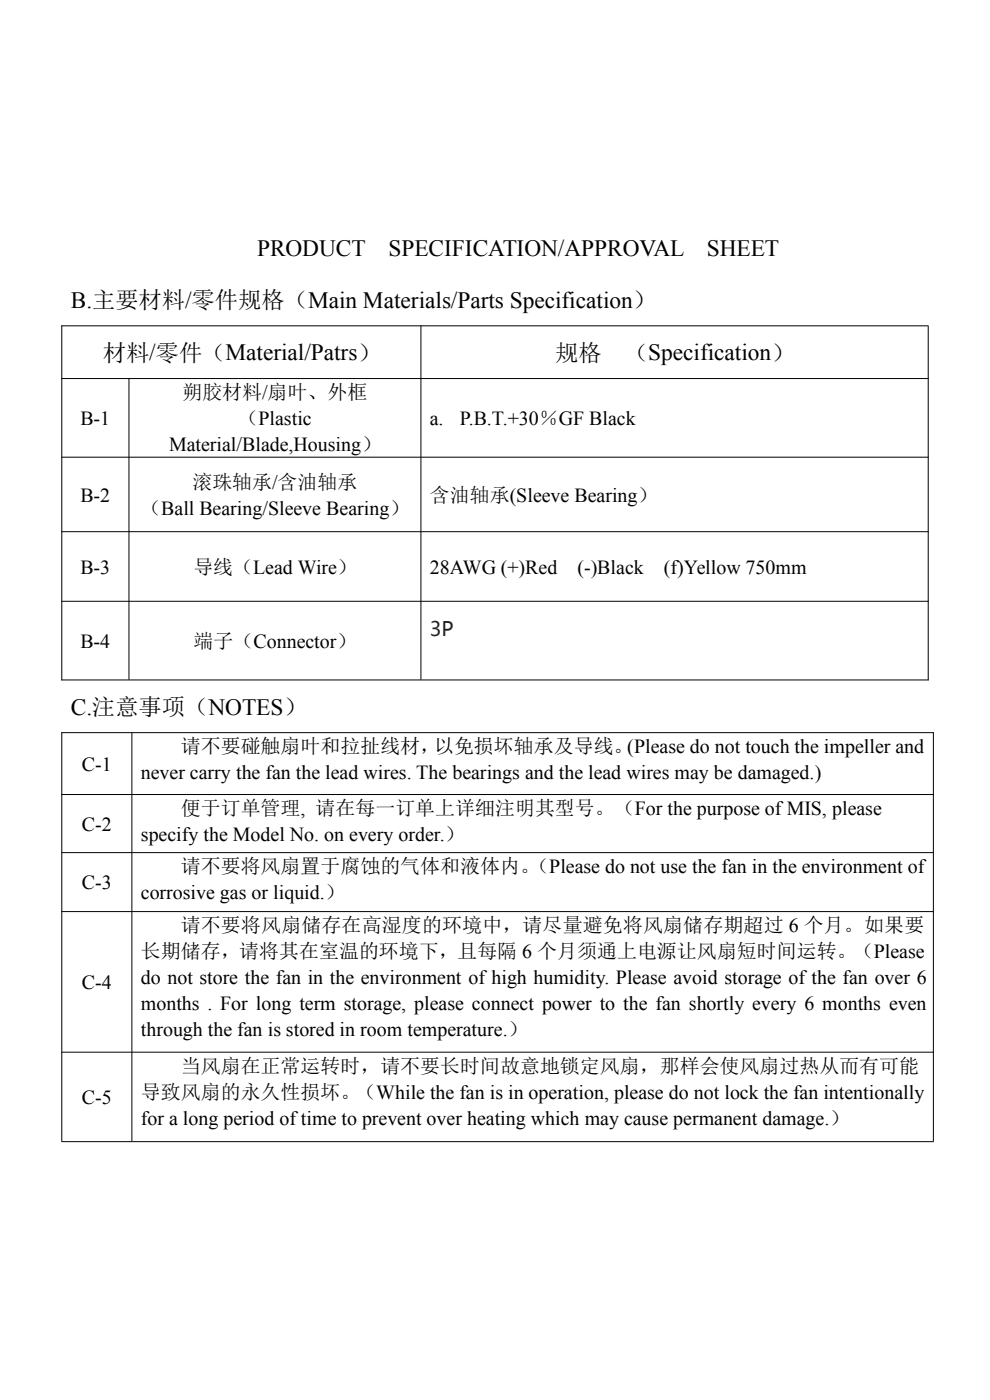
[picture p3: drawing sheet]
<svg xmlns="http://www.w3.org/2000/svg" width="210mm" height="297mm" viewBox="0 0 210 297" stroke-linecap="round" stroke-linejoin="round" font-family="sans-serif">
<defs><g id="words">
<g font-size="5">
<text x="54.5" y="54.3">PRODUCT</text>
<text x="82.4" y="54.3">SPECIFICATION/APPROVAL</text>
<text x="149.9" y="54.3">SHEET</text>
<text x="15" y="65.3">B.主要材料/零件规格（Main Materials/Parts Specification）</text>
<text x="21.8" y="76.5">材料/零件（Material/Patrs）</text>
<text x="117.8" y="76.5">规格</text>
<text x="132.6" y="76.5">（Specification）</text>
<text x="15" y="151.6">C.注意事项（NOTES）</text>
</g>
<g font-size="4.2">
<text x="38.7" y="84.7">朔胶材料/扇叶、外框</text>
<text x="17.1" y="90.2">B-1</text>
<text x="35.9" y="95.7">Material/Blade,Housing）</text>
<text x="50.6" y="90.2">（Plastic</text>
<text x="91.2" y="90.2">a.</text>
<text x="97.5" y="90.2">P.B.T.+30％GF Black</text>
<text x="17.1" y="106.4">B-2</text>
<text x="40.8" y="103.7">滚珠轴承/含油轴承</text>
<text x="91.2" y="106.4">含油轴承(Sleeve Bearing）</text>
<text x="30" y="109.2">（Ball Bearing/Sleeve Bearing）</text>
<text x="17.1" y="121.7">B-3</text>
<text x="41" y="121.7">导线（Lead Wire）</text>
<text x="91.2" y="121.7">28AWG (+)Red</text>
<text x="122.5" y="121.7">(-)Black</text>
<text x="140.8" y="121.7">(f)Yellow 750mm</text>
<text x="17.1" y="137.4">B-4</text>
<text x="41.1" y="137.4">端子（Connector）</text>
<text x="38.4" y="159.8">请不要碰触扇叶和拉扯线材，以免损坏轴承及导线。(Please do not touch the impeller and</text>
<text x="17.4" y="163.5">C-1</text>
<text x="29.9" y="165.3">never carry the fan the lead wires. The bearings and the lead wires may be damaged.)</text>
<text x="38.4" y="172.9">便于订单管理, 请在每一订单上详细注明其型号。（For the purpose ofMIS, please</text>
<text x="17.4" y="176.2">C-2</text>
<text x="29.9" y="178.4">specify the Model No. on every order.）</text>
<text x="38.4" y="185.3">请不要将风扇置于腐蚀的气体和液体内。</text>
<text x="112.3" y="185.3">（Please do not use the fan in the environment of</text>
<text x="17.4" y="188.7">C-3</text>
<text x="29.9" y="190.7">corrosive gas or liquid.）</text>
<text x="38.4" y="197.8">请不要将风扇储存在高湿度的环境中，请尽量避免将风扇储存期超过 6 个月。如果要</text>
<text x="29.9" y="203.3">长期储存，请将其在室温的环境下，且每隔 6 个月须通上电源让风扇短时间运转。（Please</text>
<text x="17.4" y="209.8">C-4</text>
<text x="29.9" y="208.8">do not store the fan in the environment of high humidity. Please avoid storage of the fan over 6</text>
<text x="29.9" y="214.3">months . For long term storage, please connect power to the fan shortly every 6 months even</text>
<text x="29.9" y="219.8">through the fan is stored in room temperature.）</text>
<text x="38.4" y="227.6">当风扇在正常运转时，请不要长时间故意地锁定风扇，那样会使风扇过热从而有可能</text>
<text x="29.9" y="233.1">导致风扇的永久性损坏。（While the fan is in operation, please do not lock the fan intentionally</text>
<text x="17.4" y="234.2">C-5</text>
<text x="29.9" y="238.6">for a long period oftime to prevent over heating which may cause permanent damage.）</text>
</g>
<text font-size="4.2" fill="#222" x="91.2" y="134.8">3P</text>
</g></defs>
<g fill="none" stroke="#000" stroke-width=".21">
<path d="M13 69.1h184M13.1 69v75.3M89.3 69v75.2M196.9 69.2v75.1M13 80.3h184M13 97h184M27.4 80.2v64M13 112.8h184M13 127.6h184M13 144.2h184M13 155.4h185.1M13.1 155.3v86.8"/>
<path d="M28 155.3v86.8M198 155.3v86.8M13 168.6h185.1M13 180.9h185.1M13 193.4h185.1M13 223.2h185.1M13 242.2h185.1"/>
</g>
<use href="#words"/>
</svg>
